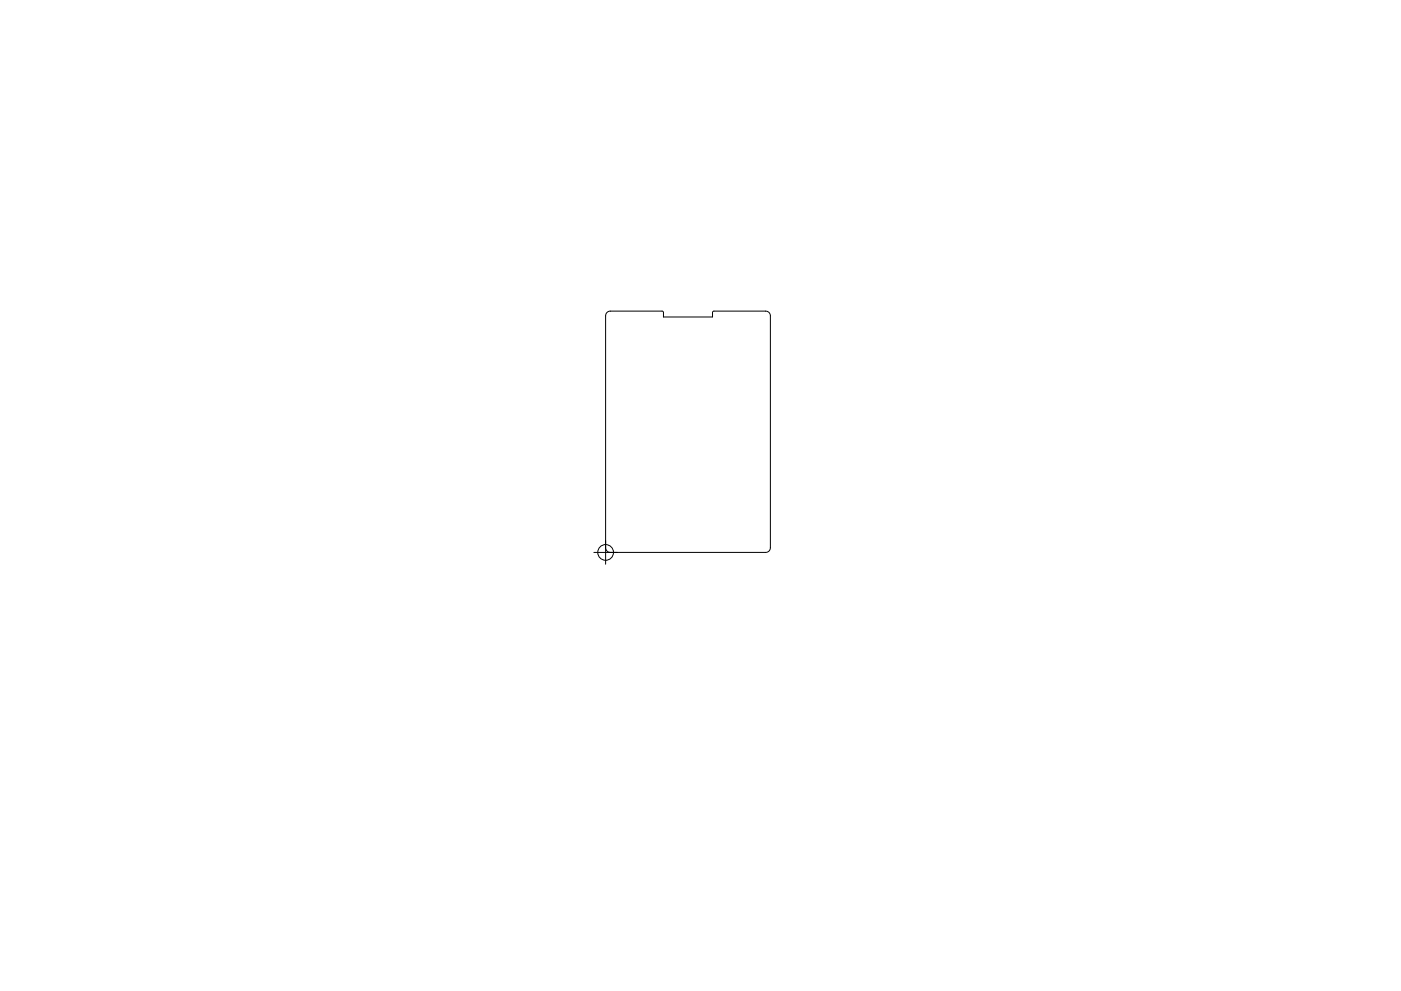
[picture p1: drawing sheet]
<svg xmlns="http://www.w3.org/2000/svg" width="297mm" height="210mm" viewBox="0 0 297 210" stroke-linecap="round" stroke-linejoin="round" font-family="sans-serif">
<g fill="none" stroke="#000" stroke-width=".21">
<path d="M125.9 117.2h36.4a1 1 0 0 0 1-1v-49.2a1 1 0 0 0-1-1h-11l-.2 .3v1h-10.4v-1l-.3-.3h-11a1 1 0 0 0-1 1v52.7M128.4 116.2a1 1 0 0 0 1 1"/>
<circle cx="128.4" cy="117.2" r="1.67"/>
</g>
</svg>
